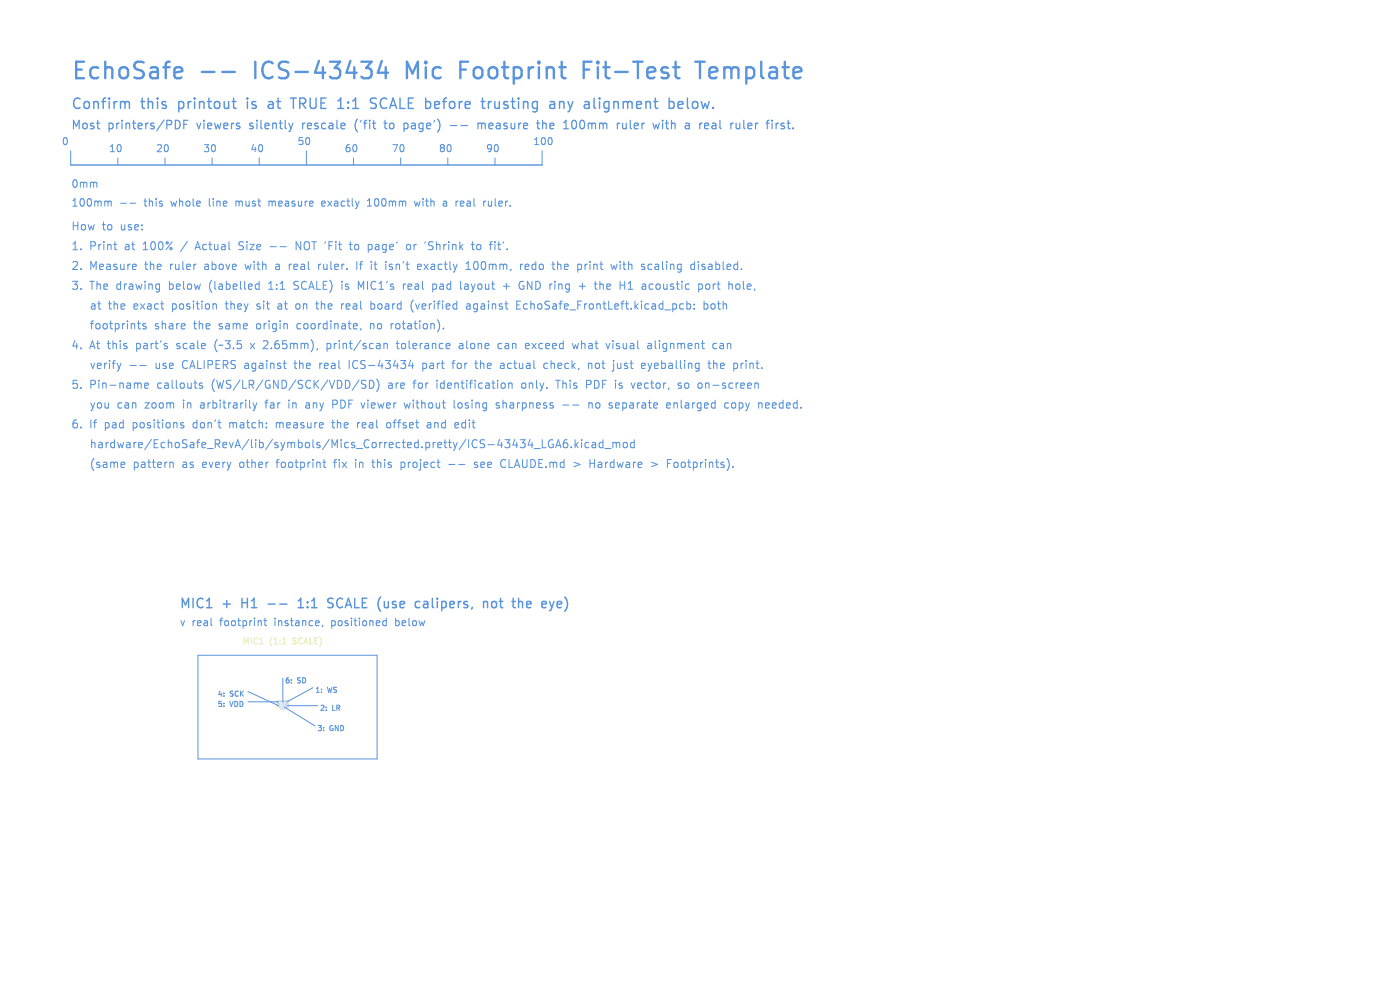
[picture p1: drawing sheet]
<svg xmlns="http://www.w3.org/2000/svg" width="297mm" height="210mm" viewBox="0 0 297 210" stroke-linecap="round" stroke-linejoin="round" font-family="sans-serif">
<defs><g id="words">
<g font-size="4.9" fill="#5994dc">
<text x="15" y="17.5">EchoSafe</text>
<text x="54.6" y="17.5">ICS-43434</text>
<text x="87.6" y="17.5">Mic</text>
<text x="99.7" y="17.5">Footprint</text>
<text x="126.7" y="17.5">Fit-Test</text>
<text x="151.6" y="17.5">Template</text>
</g>
<g font-size="3.1" fill="#5994dc">
<text x="15" y="23.6">Confirm</text>
<text x="29.9" y="23.6">this</text>
<text x="38.1" y="23.6">printout</text>
<text x="53.2" y="23.6">is</text>
<text x="58.1" y="23.6">at</text>
<text x="63.5" y="23.6">TRUE 1:1</text>
<text x="81.2" y="23.6">SCALE before</text>
<text x="105.8" y="23.6">trusting</text>
<text x="120.6" y="23.6">any</text>
<text x="128.4" y="23.6">alignment</text>
<text x="146.8" y="23.6">below.</text>
</g>
<g font-size="2.8" fill="#5994dc">
<text x="38" y="129.5">MIC1</text>
<text x="47.2" y="129.5">+</text>
<text x="51.7" y="129.5">H1</text>
<text x="64.7" y="129.5">1:1</text>
<text x="71.5" y="129.5">SCALE (use</text>
<text x="91" y="129.5">calipers,</text>
<text x="105.9" y="129.5">not</text>
<text x="112.7" y="129.5">the</text>
<text x="119.4" y="129.5">eye)</text>
</g>
<g font-size="2.5" fill="#5994dc">
<text x="15" y="27.8">Most</text>
<text x="22.9" y="27.8">printers/PDF</text>
<text x="42.1" y="27.8">viewers</text>
<text x="53.6" y="27.8">silently</text>
<text x="65.2" y="27.8">rescale</text>
<text x="76.7" y="27.8">('fit</text>
<text x="83.4" y="27.8">to</text>
<text x="87.8" y="27.8">page')</text>
<text x="104.3" y="27.8">measure</text>
<text x="117.4" y="27.8">the</text>
<text x="123.3" y="27.8">100mm</text>
<text x="135.1" y="27.8">ruler</text>
<text x="143.2" y="27.8">with</text>
<text x="150.3" y="27.8">a</text>
<text x="153.7" y="27.8">real</text>
<text x="160.7" y="27.8">ruler</text>
</g>
<g font-size="2.4" fill="#5994dc">
<text x="15" y="49.2">How</text>
<text x="15" y="53.4">1.</text>
<text x="19" y="53.4">Print</text>
<text x="21.7" y="49.2">to</text>
<text x="25.8" y="49.2">use:</text>
<text x="26.7" y="53.4">at</text>
<text x="30.9" y="53.4">100%</text>
<text x="42.7" y="53.4">Actual</text>
<text x="52.1" y="53.4">Size</text>
<text x="64.8" y="53.4">NOT 'Fit</text>
<text x="77" y="53.4">to</text>
<text x="81.1" y="53.4">page'</text>
<text x="89.6" y="53.4">or</text>
<text x="93.8" y="53.4">'Shrink</text>
<text x="104.2" y="53.4">to</text>
<text x="15" y="57.6">2.</text>
<text x="19" y="57.6">Measure</text>
<text x="31" y="57.6">the</text>
<text x="36.6" y="57.6">ruler</text>
<text x="44.2" y="57.6">above</text>
<text x="53.2" y="57.6">with</text>
<text x="59.9" y="57.6">a</text>
<text x="63.1" y="57.6">real</text>
<text x="69.6" y="57.6">ruler.</text>
<text x="78" y="57.6">If</text>
<text x="81.4" y="57.6">it</text>
<text x="84.8" y="57.6">isn't</text>
<text x="91.9" y="57.6">exactly</text>
<text x="102.5" y="57.6">100mm,</text>
<text x="114.4" y="57.6">redo</text>
<text x="121.6" y="57.6">the</text>
<text x="127.1" y="57.6">print</text>
<text x="134.7" y="57.6">with</text>
<text x="141.4" y="57.6">scaling</text>
<text x="152.1" y="57.6">disabled.</text>
<text x="15" y="61.8">3.</text>
<text x="19" y="61.8">The</text>
<text x="19.8" y="66">at</text>
<text x="24" y="66">the</text>
<text x="24.9" y="61.8">drawing</text>
<text x="29.6" y="66">exact</text>
<text x="36.4" y="61.8">below</text>
<text x="38" y="66">position</text>
<text x="45.2" y="61.8">(labelled</text>
<text x="49.7" y="66">they</text>
<text x="56.6" y="66">sit</text>
<text x="58.1" y="61.8">1:1</text>
<text x="61.4" y="66">at</text>
<text x="63.8" y="61.8">SCALE)</text>
<text x="65.5" y="66">on</text>
<text x="70.2" y="66">the</text>
<text x="74.2" y="61.8">is</text>
<text x="75.7" y="66">real</text>
<text x="78" y="61.8">MIC1's</text>
<text x="82.3" y="66">board</text>
<text x="87.9" y="61.8">real</text>
<text x="91.1" y="66">(verified</text>
<text x="94.5" y="61.8">pad</text>
<text x="100.7" y="61.8">layout</text>
<text x="103.3" y="66">against</text>
<text x="110.1" y="61.8">+</text>
<text x="113.8" y="61.8">GND ring</text>
<text x="114.2" y="66">EchoSafe_FrontLeft.kicad_pcb:</text>
<text x="127.1" y="61.8">+</text>
<text x="130.9" y="61.8">the</text>
<text x="136.4" y="61.8">H1</text>
<text x="141.5" y="61.8">acoustic</text>
<text x="153.8" y="61.8">port</text>
<text x="154.3" y="66">both</text>
<text x="19.8" y="70.2">footprints</text>
<text x="33.8" y="70.2">share</text>
<text x="42.3" y="70.2">the</text>
<text x="47.9" y="70.2">same</text>
<text x="56.2" y="70.2">origin</text>
<text x="65.1" y="70.2">coordinate,</text>
<text x="80.9" y="70.2">no</text>
<text x="85.6" y="70.2">rotation).</text>
<text x="15" y="74.4">4.</text>
<text x="19" y="74.4">At</text>
<text x="23.1" y="74.4">this</text>
<text x="29.4" y="74.4">part's</text>
<text x="38.3" y="74.4">scale</text>
<text x="46.6" y="74.4">(~3.5</text>
<text x="54.6" y="74.4">x</text>
<text x="57.6" y="74.4">2.65mm),</text>
<text x="71.4" y="74.4">print/scan</text>
<text x="86.6" y="74.4">tolerance</text>
<text x="100.1" y="74.4">alone</text>
<text x="108.7" y="74.4">can</text>
<text x="114.8" y="74.4">exceed</text>
<text x="125.2" y="74.4">what</text>
<text x="132.7" y="74.4">visual</text>
<text x="141.7" y="74.4">alignment</text>
<text x="15" y="82.8">5.</text>
<text x="19" y="82.8">Pin-name</text>
<text x="19.8" y="78.6">verify</text>
<text x="33.6" y="82.8">callouts</text>
<text x="34.2" y="78.6">use</text>
<text x="40.2" y="78.6">CALIPERS</text>
<text x="45.4" y="82.8">(WS/LR/GND/SCK/VDD/SD)</text>
<text x="53.7" y="78.6">against</text>
<text x="64.6" y="78.6">the</text>
<text x="70.2" y="78.6">real</text>
<text x="76.7" y="78.6">ICS-43434</text>
<text x="83.2" y="82.8">are</text>
<text x="88.9" y="82.8">for</text>
<text x="92.7" y="78.6">part</text>
<text x="94.1" y="82.8">identification</text>
<text x="99.4" y="78.6">for</text>
<text x="104.6" y="78.6">the</text>
<text x="110.1" y="78.6">actual</text>
<text x="112.4" y="82.8">only.</text>
<text x="119.7" y="78.6">check,</text>
<text x="120.1" y="82.8">This</text>
<text x="126.8" y="82.8">PDF</text>
<text x="129.4" y="78.6">not</text>
<text x="133.2" y="82.8">is</text>
<text x="135.1" y="78.6">just</text>
<text x="137" y="82.8">vector,</text>
<text x="141.4" y="78.6">eyeballing</text>
<text x="147.2" y="82.8">so</text>
<text x="151.8" y="82.8">on-screen</text>
<text x="155.9" y="78.6">the</text>
<text x="161.5" y="78.6">print.</text>
<text x="19.8" y="87">you</text>
<text x="25.8" y="87">can</text>
<text x="32" y="87">zoom</text>
<text x="40.3" y="87">in</text>
<text x="44.3" y="87">arbitrarily</text>
<text x="58.4" y="87">far</text>
<text x="63.6" y="87">in</text>
<text x="67.6" y="87">any</text>
<text x="73.6" y="87">PDF</text>
<text x="80" y="87">viewer</text>
<text x="89.5" y="87">without</text>
<text x="100.3" y="87">losing</text>
<text x="109.6" y="87">sharpness</text>
<text x="124" y="87">--</text>
<text x="129.8" y="87">no</text>
<text x="134.5" y="87">separate</text>
<text x="147" y="87">enlarged</text>
<text x="159.7" y="87">copy</text>
<text x="167.1" y="87">needed.</text>
<text x="15" y="91.2">6.</text>
<text x="19" y="91.2">If</text>
<text x="19.8" y="95.4">hardware/EchoSafe_RevA/lib/symbols/Mics_Corrected.pretty/ICS-43434_LGA6.kicad_mod</text>
<text x="22.4" y="91.2">pad</text>
<text x="28.7" y="91.2">positions</text>
<text x="41.8" y="91.2">don't</text>
<text x="49.8" y="91.2">match:</text>
<text x="60" y="91.2">measure</text>
<text x="72.3" y="91.2">the</text>
<text x="77.9" y="91.2">real</text>
<text x="84.4" y="91.2">offset</text>
<text x="93.3" y="91.2">and</text>
<text x="99.6" y="91.2">edit</text>
<text x="19.8" y="99.6">(same</text>
<text x="29.2" y="99.6">pattern</text>
<text x="39.9" y="99.6">as</text>
<text x="44.4" y="99.6">every</text>
<text x="52.6" y="99.6">other</text>
<text x="60.8" y="99.6">footprint</text>
<text x="73.3" y="99.6">fix</text>
<text x="78.1" y="99.6">in</text>
<text x="82.1" y="99.6">this</text>
<text x="88.4" y="99.6">project</text>
<text x="104.6" y="99.6">see</text>
<text x="110.5" y="99.6">CLAUDE.md</text>
<text x="126.3" y="99.6">&gt;</text>
<text x="130" y="99.6">Hardware</text>
<text x="143.4" y="99.6">&gt;</text>
<text x="147.1" y="99.6">Footprints).</text>
</g>
<g font-size="2.2" fill="#5994dc">
<text x="15" y="40.1">0mm</text>
<text x="15" y="44.1">100mm</text>
<text x="30.9" y="44.1">this</text>
<text x="36.9" y="44.1">whole</text>
<text x="45.2" y="44.1">line</text>
<text x="51.2" y="44.1">must</text>
<text x="58.6" y="44.1">measure</text>
<text x="70.2" y="44.1">exactly</text>
<text x="80.2" y="44.1">100mm</text>
<text x="90.6" y="44.1">with</text>
<text x="97" y="44.1">a</text>
<text x="100" y="44.1">real</text>
<text x="106.2" y="44.1">ruler.</text>
<text x="38" y="133.1">v</text>
<text x="40.8" y="133.1">real</text>
<text x="47" y="133.1">footprint</text>
<text x="58.8" y="133.1">instance,</text>
<text x="71.2" y="133.1">positioned</text>
<text x="85.1" y="133.1">below</text>
</g>
<g font-size="2.1" fill="#5994dc">
<text x="13" y="31">0</text>
<text x="23" y="32.6">10</text>
<text x="33" y="32.6">20</text>
<text x="43" y="32.6">30</text>
<text x="53" y="32.6">40</text>
<text x="63" y="31">50</text>
<text x="73" y="32.6">60</text>
<text x="83" y="32.6">70</text>
<text x="93" y="32.6">80</text>
<text x="103" y="32.6">90</text>
<text x="113" y="31">100</text>
</g>
<g font-size="1.8" fill="#f2eda1">
<text x="51.4" y="136.9">MIC1</text>
<text x="57.1" y="136.9">(1:1</text>
<text x="62.2" y="136.9">SCALE)</text>
</g>
<g font-size="1.5" fill="#5994dc">
<text x="46.1" y="148">4:</text>
<text x="48.7" y="148">SCK</text>
<text x="60.4" y="145.1">6:</text>
<text x="63" y="145.1">SD</text>
<text x="66.8" y="147.1">1:</text>
<text x="69.4" y="147.1">WS</text>
<text x="46.1" y="150.1">5:</text>
<text x="48.7" y="150.1">VDD</text>
<text x="67.3" y="155.3">3:</text>
<text x="67.8" y="151">2:</text>
<text x="69.9" y="155.3">GND</text>
<text x="70.4" y="151">LR</text>
</g>
</g></defs>
<g fill="#c83434" stroke="#c83434" stroke-width=".21">
<path d="M60.6 148.7h.6v.4h-.6z"/>
<path d="M60.6 149.5h.6v.4h-.6z"/>
<path d="M58.8 149.5h.6v.4h-.6z"/>
<path d="M58.8 148.7h.6v.4h-.6z"/>
<path d="M59.7 148.7h.6v.4h-.6z"/>
<circle cx="60.3" cy="150" r=".07"/>
<circle cx="60" cy="150" r=".53"/>
</g>
<circle cx="60" cy="150" r=".25" fill="#fff" stroke="#fff" stroke-width=".21"/>
<path d="M59.9 136.6h.8" fill="none" stroke="#f2eda1" stroke-width=".21"/>
<g fill="#efc1ff" stroke="#efc1ff" stroke-width=".21">
<path d="M60.6 148.7h.6v.4h-.6z"/>
<path d="M60.6 149.5h.6v.4h-.6z"/>
<path d="M58.8 149.5h.6v.4h-.6z"/>
<path d="M58.8 148.7h.6v.4h-.6z"/>
<path d="M59.7 148.7h.6v.4h-.6z"/>
<circle cx="60.3" cy="150" r=".07"/>
<circle cx="60" cy="150" r=".53"/>
<circle cx="60" cy="150" r=".25"/>
</g>
<g fill="none" stroke="#5994dc" stroke-width=".21">
<path d="M15 32v3M25 33.5v1.5M35 33.5v1.5M45 33.5v1.5M55 33.5v1.5M65 32v3M75 33.5v1.5M85 33.5v1.5M95 33.5v1.5M105 33.5v1.5M115 32v3M42 139h38v22h-38z"/>
<path d="M52.6 148.9h6.5M52.6 146.7l6.5 3M60 143.9v5M60.3 150l6.6 4M60.9 149.7h6.5M66.4 145.9l-5.5 3"/>
</g>
<g fill="none" stroke="#5994dc" stroke-width=".3">
<path d="M15 35h100M26.5 21.8l.3-.3 .5 .1 .2 1.4M49.2 21.5h.9M49.6 20.8v1.9l.1 .2 .4 .1M57.2 21.5l-.2 .1M57.2 22.2a.43 .43 0 0 0-.3 .4 .43 .43 0 0 0 .3 .4M61.6 20.8h1.3M62.2 20.8v2.2M79.8 20.9h-1a.53 .53 0 0 0-.2 .5 .53 .53 0 0 0 .4 .4 .81 .81 0 0 1 .8 .6l-.1 .4-.3 .2-.8-.1M103.6 21.5v1.5M104.2 21.5l-.4 .1-.2 .4M116.7 21.6h.8l.2 1.4"/>
<path d="M116.7 22.9h1M117.7 22.1l-1 .2M118.7 21.7a.55 .55 0 0 1 .9 .1M118.7 21.5v1.5M126 20.8v1.9M127.2 20.8v.2M127.2 21.5v1.5M142.6 21.5l.4 .5v.6l-.4 .4M143.8 22.3l1.1-.2-.1-.5-.6-.1-.4 .3 .1 1.1h.9M145.8 20.8l.1 2.1M56.9 128.1h1.5M59.3 128.1h1.6"/>
<path d="M63.2 128.9h1.2M63.2 127.5l.6-.6v2M70.7 128.5l-.4 .4-.8-.1M70.7 127l-.8-.1-.4 .4 .2 .5 .8 .3 .2 .2M90.5 127.6l-.6 .1M90.6 128.1h-.5a.39 .39 0 0 0-.3 .4 .39 .39 0 0 0 .3 .4h.5M102.9 127.6l.4 .1 .1 .2v1M105.1 127.7l-.4-.1-.4 .4 .1 .7 .3 .2 .4-.1M111.8 127.7v1.1M112.7 128.1l-1 .1M118.5 127.6l-.3 .3v.7l.3 .3M119.1 128.1l-.9 .1"/>
</g>
<g fill="none" stroke="#5994dc" stroke-width=".22">
<path d="M23 42.7h.5l.1 1M24.1 51.8h.7M24.6 53h.2M25.6 43.1h1.2M27.6 43.1h1.2M39.8 51.2l-1.5 2.2M41.5 52.5h.8M41.9 51.3l-.5 1.7M43.5 56.6v.5M44.4 42.1v1.4l.2 .2M50 42.7v1M50.6 42.7h-.3l-.3 .1"/>
<path d="M50.7 52.9h.8M51.7 51.4l-.7-.1-.3 .3 .1 .4 .7 .2M52 56l.3 1.2 .3-.8M55 59.7v1.7M57 42.8l.5-.1 .2 .2M57 42.7v1M57.3 52.3h1.3M57.7 42.9v.8M58 42.7l-.3 .2M58.5 56.1h.7M59.3 56.4l-.6 .1a.33 .33 0 0 0-.3 .4 .33 .33 0 0 0 .3 .3l.6-.1M59.4 52.3h1.3"/>
<path d="M62.4 56.1v1M63.1 56.4l-.8 .2M63.3 59.8l-.6-.1-.4 .3 .2 .4 .6 .2M63.8 51.3v1.7l-1-1.7v1.7M68.1 56l-.3 .1-.2 .3M68.2 43.2l.8-.2-.1-.3h-.4l-.3 .2 .1 .8h.6M68.7 56v.9v.2l.4 .1M75.4 51.9l.4-.1 .3 .4v.5l-.3 .3-.4-.1-.2-.2zM75.7 55.5v1.7M76.3 56h.6M76.9 55.5l-.4 .2v1.5M77.9 43.7h.9"/>
<path d="M77.9 42.6l.5-.5v1.6M79.7 51.9h.6l.1 1.1M79.7 52.9h.7M79.7 42.2l-.3 .5 .3 1M80.4 52.2l-.7 .2M84 56v1.2M84.3 56l-.3 .2M87.8 51.8v1.2M88.3 51.8l-.3 .1-.2 .3M89.1 42.7l-.3 1-.3-.7-.3 .7M89.7 42.1v.2M89.7 42.7v1"/>
<path d="M89.9 56l.9 1.2M90.3 51.3l-.2 .3M90.8 56l-.9 1.2M91.1 51.4h.8M92.6 51.3v1.7M93.3 51.9l-.4-.1-.3 .2M99.6 42.7h-.5M99.6 43.1h-.3l-.3 .2 .1 .4h.5M100.7 55.6l.2-.1a.91 .91 0 0 1 .6 .8 .91 .91 0 0 1-.6 .9 1.13 1.13 0 0 1-.2-1.6zM101.7 51.8l.3 .4v.5l-.3 .3M105 42.1v1.4l.3 .2M107.6 52.8v.2"/>
<path d="M110.4 59.8h.7M111.6 56l.5 .1 .1 .3-.8 .2M112.1 57.1l-.5 .1M112.9 59.7v1.7l-1-1.7v1.7M113.7 56.1l-.5-.1-.3 .4 .1 .7h.7M113.7 55.5v1.7M119.8 56.1l.5-.1 .2 .4-.8 .2M119.8 57.1h.7M126 56v1.2M126.3 59.7v1.4l.2 .3M126.5 56l-.5 .2M127.3 59.7v1.7"/>
<path d="M132.1 56h.7M132.4 57.1l.4 .1M133.3 55.5v1.7M134 56.1l-.4-.1-.3 .2M139.5 56l.2 .3v.9M139.7 57.1l-.5 .1M139.7 56.4l-.5 .1M140.5 55.5v1.4l.3 .3M149.4 56.6l.2 .3-.2 .3M149.4 56l.1 .1M150.3 56.1h.7l.1 1.1M151.1 56.4l-.6 .1a.33 .33 0 0 0-.3 .4 .33 .33 0 0 0 .3 .3l.6-.1"/>
<path d="M152.4 59.7v1.4l.4 .3M23 64.4h.6M27.6 77.5h1.3M29 64.4h-.3l-.3 .3 .1 .8 .5 .1M29.2 64.8l-.8 .2M29.7 77.5h1.3M30.3 69l.7 .5-.2 .3-.5-.1M30.9 68.7l-.4-.1-.2 .3M33 69.7l.1 .1M33 68.7v.4M33.1 77v.9l.3 .3h.2M36.6 64.5l.5-.1 .2 .2"/>
<path d="M36.6 64.4v1.7M37.3 65.4l-.2 .2-.5-.1M37.5 73.9l.1 .1M37.6 72.9v.4M38.7 77.4a.69 .69 0 0 0 .7 .8M39.4 76.5h-.1a.71 .71 0 0 0-.6 .7M41 68.6h.7M41.3 68.1v1.4l.4 .3M44.5 60.2v1.1M46 72.1a2 2 0 0 0 0 2.4M47.1 68.7l-.4-.1-.2 .4 .7 .5M47.2 69.5l-.2 .3-.5-.1"/>
<path d="M47.8 64.4h.6M48 63.9v1.4l.4 .3M52.5 77l.2 .3v.9M52.7 78.1l-.2 .1M52.7 77.4l-.2 .1M53.1 72.8l.9 1.2M54 72.8l-.9 1.2M54.4 69l.3-.4 .4 .1 .2 .3-.2 .7-.4 .1-.3-.3M54.8 60.2l.2 .1M55 61.3l-.2 .1M55 65l.2 .3-.2 .3M55 64.4l.1 .1"/>
<path d="M55.9 72.4l.6-.1 .3 .1v.4l-1 1.2h1M57 61.4h1M57 60.2l.5-.5v1.7M59.7 64.5v1.1M59.7 65.5l-.1 .1M59.7 64.8l-.1 .1M60.3 64.4h.7M60.6 63.9v1.6M62.3 61.3h.8M62.3 77h.7M62.6 76.5v1.4l.4 .3M63.6 76.5v1.7"/>
<path d="M63.8 68.7l-.5-.1-.3 .4 .1 .7h.7M64 77l-.4 .2M64.4 64.4v1.2M64.8 64.4l-.4 .2M67.2 63.9v1.4M68.2 63.9v1.7M68.7 64.4l.2 .3v.9M69.4 72.9l.5-.1 .3 .4-.2 .7h-.6M69.4 72.8v1.7M69.5 77.1l-.4-.1-.3 .3 .1 .8h.6M69.6 77.4l-.8 .2M73.3 61.3l.5 .1"/>
<path d="M73.8 60.2h-.3l-.2 .3v.2l.5 .1M74.2 64.5v.3l-.8 .2M75.1 64.4l-.1 .1M75.1 64.9a.33 .33 0 0 0-.2 .4 .33 .33 0 0 0 .2 .3M75.9 76.6a.68 .68 0 0 0-.9 0 .68 .68 0 0 0-.2 .8 .64 .64 0 0 0 .3 .7 .64 .64 0 0 0 .8-.1M76.6 60.9l.6-1.2v1.7M78.6 68.8l.3-.2 .4 .1v1.1M78.6 68.6v1.2M80.3 64.5l.4-.1 .3 .4-.1 .7h-.6M80.4 68.6l-.3 .4v.5l.3 .3M84 72.8h.7M84.3 72.3v1.4l.4 .3"/>
<path d="M84.3 68.6l.4 .1 .1 .3v.6l-.5 .2M85.9 72.9l-.4-.1-.3 .4 .1 .7h.6M87.3 60.3l-.5-.1-.3 .3 .1 .8h.7M87.4 60.6l-.9 .2M89.5 65l.8-.2v-.3l-.5-.1-.3 .3 .1 .8h.7M89.7 77.1l.5-.1 .3 .4-.2 .7h-.6M89.7 77v1.7M91.2 77.1h.7l.1 1.1M92 77.4l-.6 .1a.33 .33 0 0 0-.3 .4 .33 .33 0 0 0 .3 .3l.6-.1M92.5 60.3l.1 .3-.1 .7M93.8 60.2l-.5 .1M93.9 60.7h-.4a.33 .33 0 0 0-.2 .4 .33 .33 0 0 0 .2 .3h.4"/>
<path d="M97.3 77l.4 .1 .2 .3-.1 .6-.5 .2M97.5 72.9h.6l.1 1.1M98.2 73.2l-.6 .1a.33 .33 0 0 0-.2 .4 .33 .33 0 0 0 .2 .3l.6-.1M99 72.3v1.4l.3 .3M99.1 60.2l.2 .3v.9M99.3 61.3l-.5 .1M99.3 60.6l-.5 .1M100 60.2l.4 1.2M100.1 61.9h-.1M101.3 64.5l-.5-.1-.3 .4 .1 .7h.7M101.3 64.4v1.4l-.3 .3h-.5M102.6 64.4l-.5 .1"/>
<path d="M102.7 64.9h-.5a.33 .33 0 0 0-.2 .4 .33 .33 0 0 0 .2 .3h.5M103.9 77h-.3l-.2 .3 .1 .8 .4 .1M104.2 77.4l-.8 .2M106.8 60.7h1.3M107.2 72.9h.6l.1 1.1M107.9 73.2l-.6 .1a.33 .33 0 0 0-.2 .4 .33 .33 0 0 0 .2 .3l.6-.1M109 77h.6M109.2 76.5v1.4l.3 .3M111.4 64.4l.5 .1M111.9 65.5l-.5 .1M112.6 64.6l.3-.2 .4 .1v1.1M112.6 63.9v1.7"/>
<path d="M112.9 72.8l.8 1.2M113.7 72.8l-.8 1.2M117 77.1h.5l.1 1.1M119.1 77.1l-.5-.1-.2 .3v.8h.7M119.2 77.4l-.8 .2M123.4 72.3v1.7M123.4 73l.2-.2 .4 .1 .1 1.1M126 60.2h.7M127.1 77.2v.8M127.7 77h.6M127.9 76.5v1.4l.4 .3M129 60.2l.4 .1 .1 .3-.8 .2"/>
<path d="M129.4 61.3l-.4 .1M130.8 73.3l.4 .1 .3 .3-.1 .2-.5 .1M130.8 72.9h.6M133.7 77h.6M133.9 76.5v1.4l.4 .3M139.4 77l.2 .4-.8 .2M139.6 78.1l-.2 .1M139.7 60.2l.4 .4v.5l-.4 .3M139.9 72.3v.1M139.9 72.8v1.2M140.4 78.1l.5 .1M140.4 76.5v1.7"/>
<path d="M140.7 74.5h.4M140.9 77l-.5 .1M141.3 72.8l-.5 .1-.2 .3 .1 .6 .6 .2M149.4 64.5l.4-.1 .4 .4-.2 .7h-.6M149.4 63.9v1.7M150.9 64.6l.2-.2 .5 .2 .1 .7-.2 .2-.4 .1-.2-.2zM151.3 60.2v1.2M151.8 60.2l-.3 .1-.2 .3M152.1 60.2h.7M152.2 64.4h.6M152.4 63.9v1.4l.4 .3M152.7 73.7l.2 .3 .6-.1"/>
<path d="M152.8 72.9h.6l.1 1.1M152.8 77.6l.9-.2-.1-.3-.5-.1-.3 .3 .1 .8h.7M153.4 63.9v1.7M153.5 73.2l-.6 .1-.2 .3M153.7 64.4l-.3 .2M154.3 73l.2-.2 .4 .1 .1 1.1M154.3 72.8v1.2M158.6 61.3h.6M158.6 60.3l.5-.1 .2 .4-.8 .2M160.1 61.3l-.1 .3M160.4 77h.6M160.6 76.5v1.4l.3 .3"/>
<path d="M25.1 85.6v.8M28.5 98v1.7M28.5 99.1l.2 .1M28.7 98l-.2 .1M29.9 81.3l.1 1.1M30.7 81.8l.8-.2-.1-.3-.5-.1-.2 .3 .1 .8h.6M30.8 85.4h.9l-.9 1.2h.9M38.5 90.2l.4 .1 .1 .2-.2 .3h-.3M38.5 89.6l.4 .1M38.9 84.9v.1M38.9 85.4v1.2M39.3 98l-.4 .1"/>
<path d="M39.4 98.5h-.4a.33 .33 0 0 0-.2 .4 .33 .33 0 0 0 .2 .3h.4M41 89.8v.8M42.3 81.7l.6 .2 .1 .2-.3 .3-.4-.1M42.3 81.3h.6M42.7 85.4l.5 .1 .1 1.1M43.1 98.1h.6M43.1 99.1h.6M43.3 86.5l-.6 .1M43.3 85.8l-.6 .1M43.8 98.4l-.8 .2M48.7 89.6v1.2M49.2 89.6l-.5 .2"/>
<path d="M51 98.1l.4-.1 .3 .4-.1 .7h-.6M56.2 85.4h.6M56.8 84.9l-.4 .2v1.5M57.9 85.4l-.5 .1M58 85.9h-.4a.33 .33 0 0 0-.3 .4 .33 .33 0 0 0 .3 .3h.4M58.5 98h.7M58.6 89.8l.5-.2 .2 .3M58.6 89.6v1.2M59.2 97.5l-.4 .2M60.2 98l-.4 .1-.1 .3v.6l.5 .2M62.1 85.6l.2-.2 .4 .1 .1 1.1M62.1 85.4v1.2"/>
<path d="M66.5 85.4v1.2M67 85.4l-.5 .2M70.4 89.6h.6M70.6 89.1v1.4l.4 .3M70.8 98h.6M71.4 85l-.8-.1v1.7M71.4 97.5l-.4 .2v1.5M72 97.5v.1M72 98v1.2M72.9 85l-.6-.1v1.7l.6-.1M76.2 89.6h.1M76.3 98.1h.6l.1 1.1"/>
<path d="M77.4 89.6h-.3l-.3 .3 .1 .8 .5 .1M77.6 90l-.8 .2M77.6 80.8l-.6-.1-.3 .1v.5l.8 .3 .1 .5-.3 .3-.6-.1M78.4 80.7a.86 .86 0 0 1 .9 .8 .86 .86 0 0 1-.9 .9zM79 85.4h.3M79 86.6h.3M79.6 85.8l-.8 .2M79.9 80.4a1.95 1.95 0 0 1 0 2.6M80.6 98l.2 .3v.9M82.3 89.6l.4 .1 .2 .3-.1 .6-.5 .2M82.5 81.8v.5M83.4 89.6h.6"/>
<path d="M83.7 89.2l-.1 1.6M86.6 98v1.2M87.1 98l-.3 .1-.2 .3M87.6 81.2h.6M87.7 84.9v.1M87.8 98.1l-.2 .3 .2 .7M88.2 85.4h.7M88.2 80.7l-.4 .2v1.5M88.5 84.9v1.4l.2 .3M90.8 89.6h.4l.2 .3v.9M91.4 90.7l-.6 .1M91.4 90l-.6 .1"/>
<path d="M92.2 89.6v1.2M92.7 89.6l-.5 .2M92.7 80.7v.1M92.7 81.2v1.2M95.2 98.5h1.3M97.3 98.5h1.3M97.7 85.4l.3 .4v.5l-.3 .3M98 90.5l.3 .3 .5-.1M98.8 89.7l-.5-.1-.3 .4M98.8 89.1v1.7M99.3 85.5l-.4-.1-.2 .3 .1 .2 .5 .2v.4h-.6M101.3 98.1l-.4-.1-.3 .3 .1 .2 .6 .2v.4h-.7"/>
<path d="M102 98.6l.8-.2-.1-.3-.5-.1-.2 .3 .1 .8h.6M104 98h-.3l-.2 .3v.8l.5 .1M104.3 98.4l-.8 .2M106.5 97.6h.7M106.9 85.4l.4 .1 .1 .2v.9M107.9 81.2v1.2M107.9 81.4l.3-.2 .4 .1v1.1M108 97.5v1.7M108.2 85.5h.7M109 85.8l-.6 .1a.33 .33 0 0 0-.3 .4 .33 .33 0 0 0 .3 .3l.6-.1M109.1 99.2l.6-1.7 .6 1.7M109.3 98.7h.8"/>
<path d="M110.8 81.3l.4-.1 .4 .4v.5l-.4 .3-.4-.1-.1-.2zM117.3 93.4a.79 .79 0 0 0-1 .7 .79 .79 0 0 0 1 .8l.1-.7h-.3M117.9 95l.5-1.7 .6 1.7M117.9 80.7h.9M118 94.5h.8M118.4 80.7v1.7M120.3 93.3a.67 .67 0 0 0-.8 .7v.7l.2 .2 .4 .1 .3-.2 .1-.6-.2-.2-.5-.1-.3 .3M121.2 94.8v.2M121.5 85.9h1.3M122 93.3v1.7M122.2 94.3l.4 .7M122.6 93.8l-.6 .7"/>
<path d="M123.4 93.3v.1M123.4 93.8v1.2M124.9 93.9l-.5-.1-.3 .4 .2 .7h.6M125.2 97.5v1.7M125.2 98.3h.9M125.3 80.8v.6M125.6 93.9h.7l.1 1.1M126.1 97.5v1.7M126.4 94.2l-.6 .1a.33 .33 0 0 0-.2 .4 .33 .33 0 0 0 .2 .3l.6-.1M126.5 85.6l.2-.2 .5 .2 .1 .7-.2 .2-.4 .1-.2-.2zM126.5 80.7h-.4v1.7h.4M127.9 93.9l-.5-.1-.3 .4 .2 .7h.6"/>
<path d="M127.9 93.3v1.7M128.3 95.1h1.3M128.5 98v1.2M129 98l-.4 .1-.1 .3M130 94l.5-.2 .2 .3M130 93.8v1.2M130.7 94.1l.3-.3 .4 .1 .1 1.1M130.7 94.1v.9M132.4 93.9l.4-.1 .3 .4v.5l-.3 .3-.4-.1-.2-.2zM133.8 85.4l-.1 .1M133.8 85.9a.33 .33 0 0 0-.2 .4 .33 .33 0 0 0 .2 .3M134.5 93.9l-.4-.1-.4 .4 .2 .7h.6"/>
<path d="M134.5 93.3v1.7M135.5 81.2l.5 .1 .1 .3-.8 .2M136 82.3l-.5 .1M141.6 98.3h.6M142.4 97.5h-.8v1.7M144.5 84.9v1.4l.2 .3M145.3 81.4l.3-.2 .4 .2 .1 .7-.1 .2-.4 .1-.3-.2zM145.4 85.5h.6l.1 1.1M145.9 98h.6M146.1 85.8l-.5 .1a.33 .33 0 0 0-.3 .4 .33 .33 0 0 0 .3 .3l.5-.1M146.1 97.5v1.4l.4 .3M156.8 85.5l.5-.1 .3 .4-.1 .7h-.7"/>
<path d="M158.2 85.4l.4 1.2M158.6 86.6l-.4 .5M159 85.4l-.4 1.2M165.4 86.4l.2 .2 .5-.1M166.1 85.5l-.5-.1-.2 .2M166.1 84.9v1.7M56 131.7h.6M56.2 131.1v1.4l.4 .2M68.5 132.7l-.2 .3M70.4 132.7h.4M70.4 131.7v1.6M70.8 131.7h-.4"/>
<path d="M83.9 131.7h.6M83.9 132.7h.6M83.9 131.1v1.6"/>
</g>
<g fill="none" stroke="#5994dc" stroke-width=".25">
<path d="M37.6 25.5a.97 .97 0 0 1 .6 .9 .97 .97 0 0 1-.6 .9M39 26.4h.6M39.9 25.5h-.9v1.8M64.2 26.1v1.2M64.5 26.1l-.3 .4M75.9 25.3a2.06 2.06 0 0 0 0 2.7M81.4 26.1h.7M81.7 25.5v1.6l.4 .2M86.2 26.1l.4 .4v.5l-.4 .3M95.6 26.6h1.3M97.8 26.6h1.4M101.4 26.3l.5-.2 .3 .3"/>
<path d="M101.4 26.1v1.2M102.2 26.4l.2-.3 .5 .1v1.1M102.2 26.4v.9M114.1 25.5v1.6M115.1 26.3l.3-.2 .4 .1 .1 1.1M115.1 25.5v1.8M121.5 25.6l.2-.1a.98 .98 0 0 1 .7 .8 .98 .98 0 0 1-.3 .9h-.6M132.9 27.1l-.6 .2M132.9 26.1v1.2M133.7 25.5v1.6l.3 .2M141.2 26.1h.7M141.4 25.5v1.6l.5 .2"/>
<path d="M148.5 26.1v1.2M149 26.1l-.4 .1-.1 .3M149.6 26.2v1M150.3 26.5l-.8 .2M152.7 25.5v1.6l.3 .2M158.7 26.7l.8-.2-.1-.3-.5-.1-.2 .3v.8h.7M167 26.1h.7M167.2 25.5v1.6l.5 .2M168.3 27.1v.2"/>
</g>
<path d="M42.8 15.3h2.7M47.2 15.3h2.6M81 12.9l-.8 2.5h2.1M81.8 14.3v2.3M97.7 14.8h1.1M99.3 13.1h-1.6v3.5M123.8 14.8h1.2M125.5 13.1h-1.7v3.5M147.5 13.1h2M148.5 13.1v3.5" fill="none" stroke="#5994dc" stroke-width=".5"/>
<use href="#words"/>
</svg>
